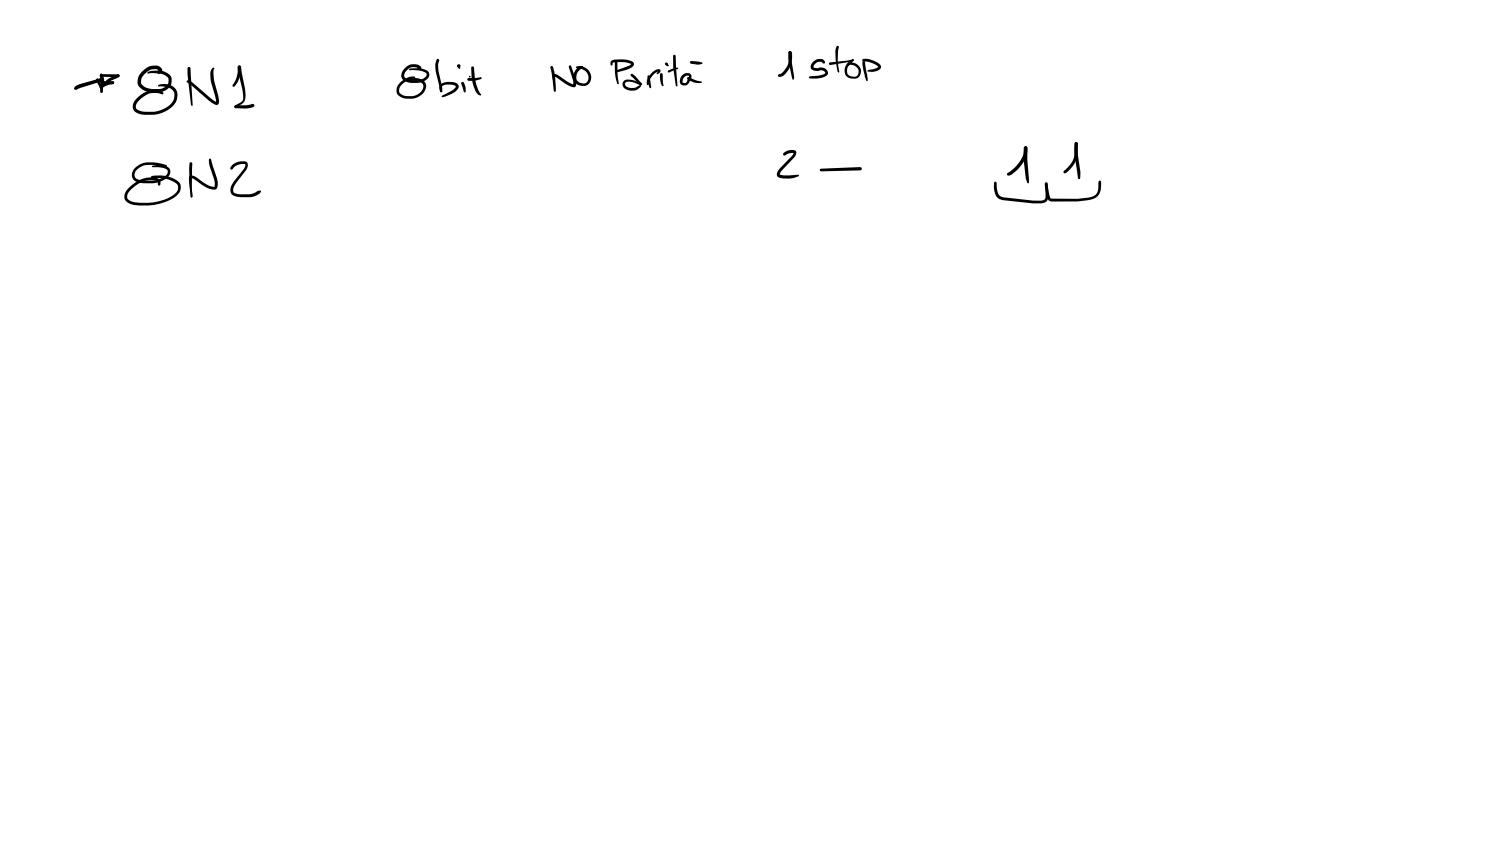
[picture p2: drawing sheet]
<svg xmlns="http://www.w3.org/2000/svg" width="449mm" height="254mm" viewBox="0 0 449 254" stroke-linecap="round" stroke-linejoin="round" font-family="sans-serif">
<g fill="#000">
<path d="M131.1 17.7l.5 .1 .1 .3-.3 1.3a25.1 25.1 0 0 0 1.3 7.2v.8l-.4 .3-.3-.4-.1-.6a24.1 24.1 0 0 1-1.3-7.3zM165.2 20h.6v.5h-.6zM165.2 20l.3-.1 .3 .2a15.7 15.7 0 0 1 .8 6.9l-.2 .4-.3-.4zM183.3 18.3l1.2-.4a9.4 9.4 0 0 1 5 .5 1.02 1.02 0 0 1 .7 1.1 1.02 1.02 0 0 1-.9 .8l-1.5 .7-2.5 .6-.6-.1 .4-.5 3.5-1.3 .7-.4-.6-.3a11 11 0 0 0-4.7-.2l-.2 .1-.1 .7h-.5l-.1-.7zM184.5 18.5l.3-.2 .4 .4v3.1l.4 3.3-.2 .2a11.5 11.5 0 0 1-1-6.6zM202 16.5l.3-.1 .4 .4 .5 8.9-.2 .3-.3-.3-.8-5.3zM207.1 18.4l2.4 .1 1.1 .2 .1 .3-.2 .2a4.7 4.7 0 0 1-3.5-.2zM236.7 15.4l.6 .1 .1 .3-.2 .3 .2-.2v2.4l.8 4.8-.1 .6-.2 .2-.4-.7-1-4.7v-2.6zM243.8 18.6a2.3 2.3 0 0 1 3.6-.2v.6l-.3 .1-.6-.5a1.99 1.99 0 0 0-2.3 .9l-.2 .7 1.5 .2a2.01 2.01 0 0 1 2.9 1.5l-.3 .6-.8 .6a8.4 8.4 0 0 1-4.4 .4l-.3-.3 .3-.3 3.2-.3 1.1-.4 .3-.4a1.27 1.27 0 0 0-1.2-.7l-1.8 .1a1.38 1.38 0 0 1-1.4-1 1.38 1.38 0 0 1 .7-1.6zM248.7 18.8l7.1-1 .3 .2-.2 .3-1.7 .4-5.1 .8-.4-.1zM251 13.8h.5l.1 .3-.2 1a21.7 21.7 0 0 0 .3 6.5l-.2 .2-.2-.2a20.5 20.5 0 0 1-.6-7zM255.7 17.9l.2-.1 .1 .4-.3 .1z"/>
<path d="M254.3 18.8l1.3-.9h.4v.3l-.9 .8a2.63 2.63 0 0 0-.7 3.4l1 .5h1.5a1.92 1.92 0 0 0 .6-2.1 1.92 1.92 0 0 0-1.7-1.3l-.9-.1-.3 .3a.53 .53 0 0 1-.2-.6 .53 .53 0 0 1 .6-.4 3.1 3.1 0 0 1 3.1 1.8 2.15 2.15 0 0 1-1.7 3.1 3 3 0 0 1-2.5-.8 3.1 3.1 0 0 1 .4-4zM258.7 17.8a5.5 5.5 0 0 1 5.1 1.4 1.11 1.11 0 0 1 .4 1.2 1.11 1.11 0 0 1-1 .8l-1.6 .4-1.3-.1-.1-.3 .2-.2 2.5-.6 .5-.3-.1-.2a6.9 6.9 0 0 0-4.3-1.5l-.3-.1zM258.8 18.4l.3-.2 .4 .4 .8 4.9-.2 .8-.3-.2-.8-3-.3-1.6zM22.4 26.1l1.5-.9 6.2-1.8a.68 .68 0 0 1 .9 0 .68 .68 0 0 1 .2 .8l-.4 3.3-.3 .4-.4-.4 .1-3.6 .5 .3-8 2.8-.5-.5zM29 23.6l.5 .1 .1 .3-.2 .4-.5-.1-.1-.3zM28.9 23.7l.4-.1 2.3 .8h2.2l.5 .4-.2 .4h-.4l-2.9-.1-1.9-.8zM28.9 23.7h.6l1.1 2.4 .2 1.4-.3 .4-.4-.4-.1-1.1-1.2-2.3zM30.1 22.4l5.3-.1 .4 .4-.4 .4-4.9-.1 .1-.3 .4 .7-.4 .3-.3-.1a.88 .88 0 0 1-.2-1.2zM30.1 22.2l.6 .1 .4 1.6 .2 1.8-.3 .3-.3-.3v-1.4l-.7-1.9zM30.1 22.2l.3-.1 .3 .3 .3 .9-.1 .4h-.3l-.3-.2-.3-1zM30.3 22.7l.5 .1 .4 1.7 .1 1.2-.3 .3-.4-.3-.4-1.8zM30.5 23l.4 .1-.1 .6-.4-.1z"/>
<path d="M30 25.7a5.1 5.1 0 0 1 4.2-1.2l-.1 .6-1.5 .3-2.3 1.1-.5-.5zM35.1 22.4l.3-.1 .4 .2-.1 .5-.3 .2-.3-.2zM31.9 24.1l1.2-.8 2.1-.9h.5l.2 .3-.4 .5-3.2 1.6-.5-.1zM42.6 21.5a4.5 4.5 0 0 1 5.3-1.5 1.02 1.02 0 0 1 .8 .9 1.02 1.02 0 0 1-.5 1l-.6 .2-.3-.1-.1-.3 .4-.7v.2l-.5-.4a4 4 0 0 0-4.4 2.3l-.2 .3a1.93 1.93 0 0 0 1.3 2.9 8.5 8.5 0 0 0 4.2 .4 2.4 2.4 0 0 0 2.3-3.5 4.2 4.2 0 0 0-2.7-1.2l-3.2 .1-.2-.3 1-.5 2.4-.1a3.7 3.7 0 0 1 3.9 2.3 3.6 3.6 0 0 1-3.8 4.2 8.6 8.6 0 0 1-4.5-.6 3 3 0 0 1-1.1-5.1zM41 29.5a6.4 6.4 0 0 1 7.8-1.9l.3 .3-.4 .4a6.1 6.1 0 0 0-7.7 2.7 1.27 1.27 0 0 0 .5 2l.4 .2a8.5 8.5 0 0 0 4.1 .3 6.7 6.7 0 0 0 6.2-3.9l.1-.8a2.44 2.44 0 0 0-2.3-2.7l-2.4-.2-.2-.2a4.2 4.2 0 0 1 5.4 1.3 4.6 4.6 0 0 1-2.5 6 11.1 11.1 0 0 1-8.3 1.2l-1-.4a2.3 2.3 0 0 1-.4-3.8zM56 24.2l.9 .1 .8 .4 5.5 4.8 1.8 1.1-.2 .1-.3-1.9a15 15 0 0 1-1.4-7 1.21 1.21 0 0 1 1.1-1.5l-.2 1.6a18.8 18.8 0 0 0 1.4 6.6l.3 2.3-.3 .5-.5 .2-2.3-1.4-5.5-4.8-.9-.5-.3-.4zM56.4 20.2l.3-.2 .4 .5 .7 11-.2 .3-.3-.3-1-9.1zM71.4 19.8h.8a7.2 7.2 0 0 1-2.1 6.3l-.4-.4a8.1 8.1 0 0 0 1.6-5.6zM70.4 31.7l.4-.1a12 12 0 0 0 4.7-.4l.7 .1 .1 .3-.5 .6a10.9 10.9 0 0 1-5 .3l-.5-.5zM70.4 31.7l.3-.1 .4 .2-.1 .5-.3 .1-.3-.2zM71.4 19.8l.4-.2 .5 .5 1.2 6.7 .1 2.3-.5 1.6-2.4 1.7-.3-.1v-.6l2-1.2 .6-1-.3-2.6-1.2-5-.2-1.8zM120.2 24.6a4.6 4.6 0 0 1 4.2-1.6v.5a5.9 5.9 0 0 0-4.6 2.9v.1a1.63 1.63 0 0 0 1.5 2.2l2.1 .1a3.2 3.2 0 0 0 3.5-3.4l-.1-.2a4.6 4.6 0 0 0-3.8-1l-.4 .3a.59 .59 0 0 1-.2-.7 .59 .59 0 0 1 .7-.3 3.7 3.7 0 0 1 4.6 1.6 3.7 3.7 0 0 1-3.1 4.3l-2.6 .2a2.73 2.73 0 0 1-3.1-2.2l.3-1.5z"/>
<path d="M121.4 20.5a3.1 3.1 0 0 1 5-.2l-.2 .5-.3 .1-.3-.1-.1-.4v.1a2.79 2.79 0 0 0-4.2 1.7 1.13 1.13 0 0 0 1 1.5l2.6 .4a3.5 3.5 0 0 0 3-1.3v-.8l-1.3-.6-3.9-.5 .2-.3 .8-.1a7.1 7.1 0 0 1 4.2 .6 1.59 1.59 0 0 1 .9 1.4 1.59 1.59 0 0 1-.9 1.4l-1 .6a8.2 8.2 0 0 1-4.9 .1 2.14 2.14 0 0 1-1.6-1.6 2.14 2.14 0 0 1 .7-2.2zM132.1 25.4l.3-.3a4.6 4.6 0 0 1 3.5-.5 1.37 1.37 0 0 1 1.4 .6 1.37 1.37 0 0 1-.1 1.6l-1.8 1.4-2.8 .9-.1-.2 .2-.3 3.2-1.6 .8-1-1-.6h-2.3a.89 .89 0 0 0-1 1l.3 .9-.4 .4-.3-.2-.2-1.1zM132.2 27l.5 .3-.3 .3-.4-.3zM138.4 24.7l.6-.1 .5 1.1 .2 1.7-.3 .3-.3-.3-.8-2.3zM140.3 23.5l4.1-.3-.1 .5-.4 .1a6.3 6.3 0 0 1-3.6 .3zM141.5 20l.3-.1 .4 .4a15.5 15.5 0 0 0 1.5 7.2l.6 .9-.2 .2-.5-.1a4.8 4.8 0 0 1-1.8-3.7l-.3-1.6zM165.9 22.3h.9l1.1 .6a11.4 11.4 0 0 0 3.9 2.4h.3l-.2 .1v-1.1l-1.3-4.3 .4-.4 .4 .3 1.4 4.5-.1 1.5-.4 .3-.7-.1a12.3 12.3 0 0 1-4.2-2.5l-1.1-.7 .1-.1 .3 3.6-.1 .9-.3 .1-.6-4.5zM166.2 27h.3l.1 .4h-.3zM173 19.9a3.3 3.3 0 0 1 3.8 1.5 3.3 3.3 0 0 1-.6 4.1 2.86 2.86 0 0 1-3.6-.6 2.86 2.86 0 0 1-.1-3.7l.7-.9 .8-.4 .9 .1v.5a2.47 2.47 0 0 0-1.3 4.1l.9 .4h1a2.18 2.18 0 0 0 1.1-2 2.18 2.18 0 0 0-1.3-1.9l-1.1-.5-1.3-.2-.2-.2zM189.2 22.2h.6l.7 .6 1.9 2.2v.5l-.5-.1-2.6-2.6zM187.2 24.2l.8-.3 2 .2 2.4 .9v.5h-.4a6.7 6.7 0 0 0-3.7-1l-.6 .3-.2 .6a1.62 1.62 0 0 0 1.8 1l1.2-.1 1.6-.8 .2 .1-.1 .3a3.1 3.1 0 0 1-3.2 1.3 1.95 1.95 0 0 1-2.2-2.5zM191.9 25.1l.5-.1 .1 .4-.6 .1z"/>
<path d="M195.5 21.9l.9-.8 1-.3a.6 .6 0 0 1 .7 .3 .6 .6 0 0 1-.3 .8l-.7 .3v-.4l.4-.5 .2 .1-.4 .1a4.5 4.5 0 0 0-2.6 3.7l-.4 .4a1.9 1.9 0 0 1 .2-2.5zM194.3 22.6l.3-.1 .3 .4 .4 3.1-.2 .5-.3-.3-.6-2.2zM198.1 22l.3-.1 .4 .4 .2 3.3-.2 .3-.5-.8-.3-1.3zM200.5 21.1l2.1-.8 .8 .1-.2 .3-2.5 1.1-.4-.4zM204.6 22.6a1.52 1.52 0 0 1 1.5-.8 1.52 1.52 0 0 1 1.3 1.1l-.2 .7-.6 .2-.5-.4 .1-.2 .6-.1-.3-.4a1.44 1.44 0 0 0-1.7 1.2l-.1 .8 .4 .2a.76 .76 0 0 0 1-.6l.3-.8 .4-.2 2 .8 1.6 .3 .1 .3-.2 .2-1.7-.1-1.9-.7 .4-.2-.3 .6a1.46 1.46 0 0 1-1.6 1.2 1.46 1.46 0 0 1-1.3-1.5l.2-.9zM236.7 15.5a.73 .73 0 0 1 .9 .8 6.5 6.5 0 0 1-3.3 6.7l-.5 .1-.5-.4 .1-.3 .7-.3a6.1 6.1 0 0 0 2.6-5.7zM259.6 22.4l.3-.2 .3 .3-.2 .6-.3 .2-.3-.3zM38.9 56.1a8 8 0 0 1 8.7-2.4l.4 .3a1.45 1.45 0 0 1-.3 1.7l-.3-.1-.1-1.1-.3-.3a8 8 0 0 0-8.8 4.5 1.54 1.54 0 0 0 1.5 1.8 15.7 15.7 0 0 0 13-2.6 1.85 1.85 0 0 0 0-3 11.5 11.5 0 0 0-7.2-1.6l-.2-.3 .2-.2a9.7 9.7 0 0 1 8.2 1.9 3 3 0 0 1-1.3 4.5 16.9 16.9 0 0 1-13.9 1.7 2.44 2.44 0 0 1-.2-4.2zM40.6 50.2a6.7 6.7 0 0 1 6.2-1.4l3 .7 .3 .3-.4 .4a9.6 9.6 0 0 0-7.2-.3 2.78 2.78 0 0 0-2.1 2.8l.3 .7 .6 .4a9.8 9.8 0 0 0 4.4 .4 5.2 5.2 0 0 0 4.5-2.2v-.9l-.6-.5-2.2-.5h-1.6l-.2-.2 .2-.3 1.6-.1 1.2 .1 1.3 .3a1.86 1.86 0 0 1 1.2 1.6 1.86 1.86 0 0 1-.9 1.8l-2.3 1.2a12 12 0 0 1-6.4 .2l-.9-.3a2.47 2.47 0 0 1 0-4.2zM56.9 52.8l.8-.1 1.1 .4a14.1 14.1 0 0 0 4.3 2.7l1.2 .2 .1-.7-.2-1.4-1.5-5.1v-.9l.3-.4 .3 .3 1.8 5.8a3.1 3.1 0 0 1-.2 3.1l-.3 .1a4.8 4.8 0 0 1-2.9-.7l-3.3-2.3-1-.4a9.2 9.2 0 0 0 .3 4.7v.9l-.3 .2-.7-5.5zM57.3 58.8l.2-.1 .1 .4-.2 .1zM57 48.7l.6 .1 .1 .3-.2 7.4 .2 2.4-.3 .3-.2-.2a54.1 54.1 0 0 1-.4-10z"/>
<path d="M69.7 49.5a4.7 4.7 0 0 1 4.1-1h.1a1.78 1.78 0 0 1-.2 2.6l-3.5 4.9a1.59 1.59 0 0 0 0 1.8l2 .5h2.6l1.2-.3 1.4-.8 .7-.1 .2 .3a4.3 4.3 0 0 1-3.5 1.7 10.4 10.4 0 0 1-4.4-.3 2.03 2.03 0 0 1-1-3.2l3.8-4.9 .4-1-.2-.5a4.2 4.2 0 0 0-3.1 .9l-.5 .6-.6 .1-.1-.5zM235 45.9a3.8 3.8 0 0 1 3.4-.8l.5 .6-.4 1.2-4 4.2-.6 1.2 1.3 .3 4.2-.2 .3 .2a7.6 7.6 0 0 1-6.1 .6 1.24 1.24 0 0 1-.3-1.9l4.4-4.7 .4-.7h-.3a3.9 3.9 0 0 0-2.5 .8l-.4-.5zM246 50.7l12-.6 .5 .5-.4 .5-11.8 .3-.3-.1zM298.3 54.6h.5l.5 3.1 .4 .8 .5 .4 9.7 1.3h2.1l1.1-.2 .4-.5-.1-4.4 .4-.4 .4 .4 .2 4.2a1.79 1.79 0 0 1-1.9 1.7h-2.7l-8.9-1-1.7-.7a4.4 4.4 0 0 1-1.1-3.2zM307.3 44l.3-.2 .5 .4a7.4 7.4 0 0 1-2.5 6.2l-2.5 2.1-.9 .1-.2-.4 .3-.4a9.9 9.9 0 0 0 4.8-6.7zM307.2 44.1l.4-.3 .4 .2 .2 .4-.1 3.5 .5 6.8-.2 .3-.3-.2a30.4 30.4 0 0 1-1-10.6zM313.5 54.8l.3-.1 .4 .4 .5 3.1 .6 1.3 7.9 .1 3.1-.3a3.6 3.6 0 0 0 2.6-1.2l.5-1.4 .1-2.1 .3 .1a.36 .36 0 0 1-.1-.5 .36 .36 0 0 1 .4-.1 .36 .36 0 0 1 .2 .5v1.6a3.8 3.8 0 0 1-3.9 3.8l-3.2 .4-8.2-.1-.7-.6-.4-1.3-.4-2.2zM322.5 42.7h.6l.2 .4a9.3 9.3 0 0 1-1.1 6.1l-1.2 1.5-1.3 1.2h-.6l-.1-.3 .1-.4a7.1 7.1 0 0 0 3.3-5.6zM322.6 42.7h.6l.1 .4v3.2l.8 5.3-.1 1.8-.3 .3-.4-.3-.2-1.7a22.1 22.1 0 0 1-.7-8.8z"/>
<circle cx="237" cy="15.8" r=".45"/>
</g>
<g fill="#000">
<path d="M137.3 19.6l.3-.1 .4 .2v.9l-.4-.1-.4-.5z" fill-rule="evenodd"/>
<path d="M137.2 19.6l.9 .3-.5 .4-.3-.2z" fill-rule="evenodd"/>
<path d="M199.5 19.4l.7-.5 .2 .5-.4 .3z" fill-rule="evenodd"/>
<path d="M199.8 19.1h.4l.3 .7-.7-.2z" fill-rule="evenodd"/>
<path d="M140.7 22.8h.4l-.2 .4-.2-.1z" fill-rule="evenodd"/>
<path d="M140.9 22.8l.2 .2-.2 .2-.2-.2z" fill-rule="evenodd"/>
<circle cx="137.6" cy="19.7" r=".51"/>
<circle cx="199.8" cy="19.1" r=".41"/>
</g>
</svg>
